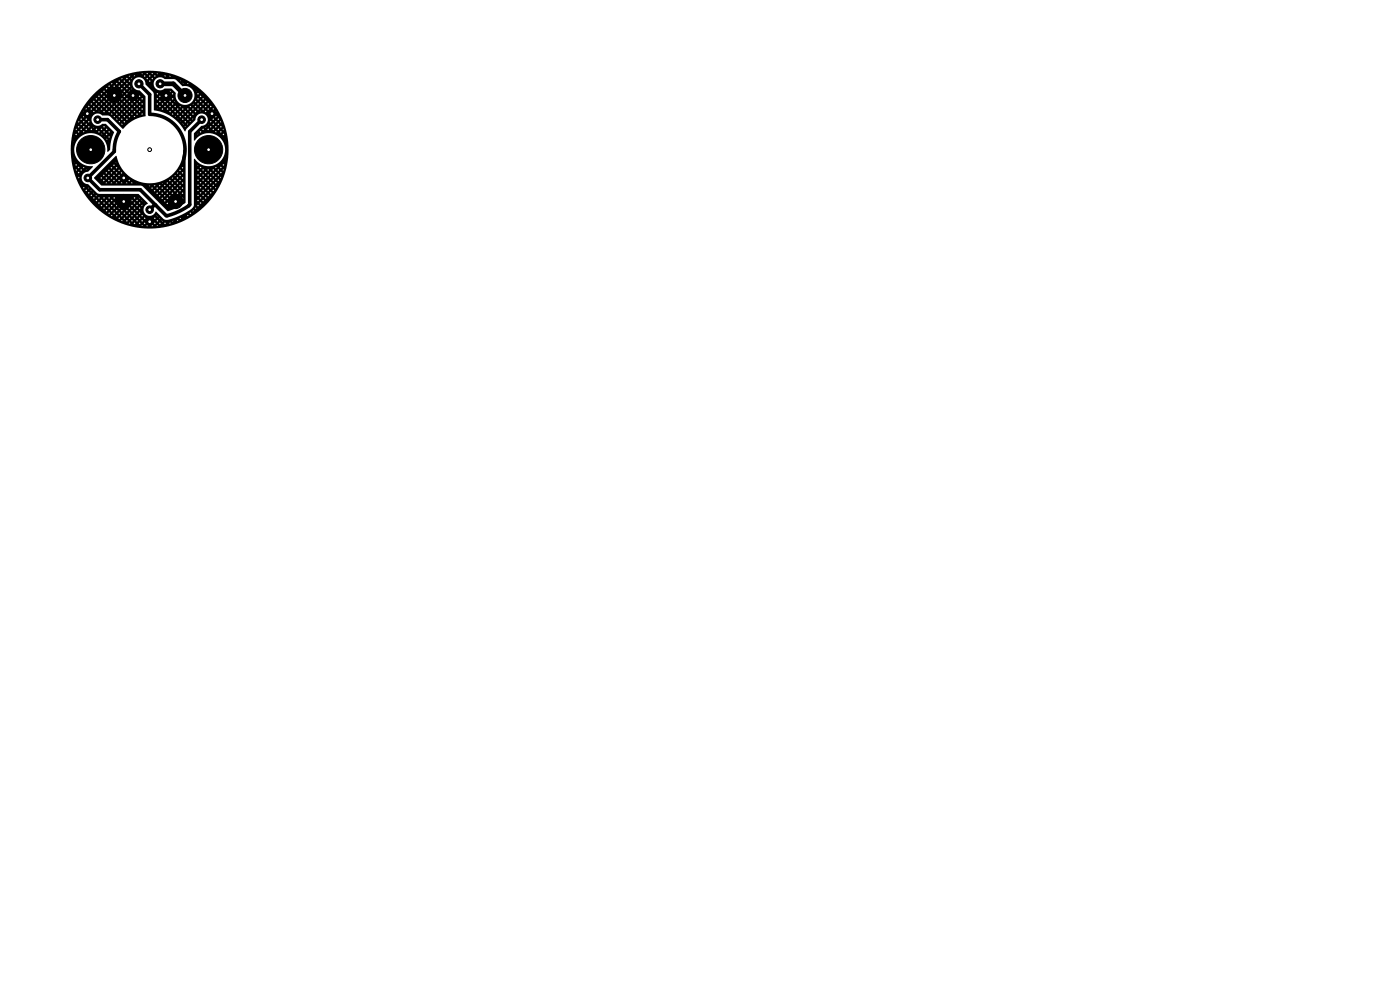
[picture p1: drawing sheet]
<svg xmlns="http://www.w3.org/2000/svg" width="297mm" height="210mm" viewBox="0 0 297 210" stroke-linecap="round" stroke-linejoin="round" font-family="sans-serif">
<g fill="#000" stroke="#000" stroke-width=".21">
<circle cx="29.5" cy="17.8" r=".87"/>
<circle cx="34" cy="17.8" r=".87"/>
<circle cx="18.5" cy="24.1" r=".8"/>
<circle cx="18.6" cy="37.7" r=".8"/>
<circle cx="19.2" cy="31.7" r="3"/>
<circle cx="20.7" cy="25.4" r=".8"/>
<circle cx="24.2" cy="20.2" r="1.5"/>
<circle cx="26.2" cy="37.7" r=".8"/>
<circle cx="28.2" cy="20.3" r="1.05"/>
<circle cx="31.7" cy="31.8" r=".4"/>
<circle cx="35.2" cy="20.3" r="1.05"/>
<circle cx="39.2" cy="20.2" r="1.5"/>
<circle cx="42.8" cy="25.4" r=".8"/>
<circle cx="44.2" cy="31.7" r="3"/>
<circle cx="45" cy="24.1" r=".8"/>
<circle cx="26.2" cy="42.7" r="1.5"/>
<circle cx="31.7" cy="44.5" r=".8"/>
<circle cx="31.7" cy="47" r=".8"/>
<circle cx="37.2" cy="42.7" r="1.5"/>
</g>
<path d="M29.5 17.8l2.2 2.3v4.1a7.5 7.5 0 0 1 7.3 9.6M20.7 25.4h2.1l2.5 2.5a7.6 7.6 0 0 0-1.1 4.2l-5.6 5.7 2.5 2.5h8.7l5.5 5.5a11.7 11.7 0 0 0 5-2.4v-15.5l2.5-2.5M33 43.5h-.3l-1 1" fill="none" stroke="#000" stroke-width=".76"/>
<path d="M34 17.8h2.8l2.5 2.4" fill="none" stroke="#000" stroke-width="1"/>
<path d="M19.8 20.1l.1-.2h1.5l.1 .2 .2-.2h.7l.2 .2v-.4h3.2l.1 .3 .1-.1h.7l.2 .2 .2-.2-.2-.2-.2 .2h-.7l-.2-.2h-3.2l-.2 .2h-.7l-.2-.2-.1 .2h-1.5l.6-.5h1.4l.2 .1 .2-.1h3.9l.2 .1 .2-.1 .8 .1 .2-.2-.1-.1-.2 .2h-.7l-.2-.2-.2 .2h-3.9l-.2-.2-.2 .2h-1.4l.6-.6h1.3l.2 .2 .2-.2h2.9l.1 .2 .2-.2h.7l.2 .2 .2-.2h.7l.2 .2-.1-.2h-.8l-.2-.2-.2 .2h-.7l-.2-.2-.1 .2-3-.1 2.1-.1h-2.2l-.2 .2h-1.3l.7-.5h1.2l.1 .2 .2-.2h.7l.2 .2 .2-.2h.7l.2 .2 .2-.2h.7l.2 .2 .2-.2h.7l.2 .2 .1-.2-.1-.2-.2 .2h-.7l-.2-.2-.2 .2h-.7l-.2-.2-.2 .2h-.7l-.2-.2-.2 .2h-.7l-.2-.2-.1 .2h-1.2a1.7 1.7 0 0 1 1.9-.4l.2-.2h.7l.2 .2 .1-.2h.8l.1 .2 .2-.2h.7l.2 .2 .2-.2-.2-.1-.2 .1h-.7l-.2-.1-.1 .1h-.8l-.1-.1-.2 .1-.9-.1-.2 .2h-.9a1.9 1.9 0 0 1 1.6-.4h-1l.3-.2h1.6l.2 .2 .2-.2h.7l.2 .2 .2-.2h.7l.2 .2 .1-.2-.1-.2-.2 .2h-.7l-.2-.2-.2 .2h-.7l-.2-.2-.2 .2h-1.6l.9-.5h1.3l.1 .1 .2-.1h.7l.2 .1 .2-.1h.8l.2-.2-.3 .2h-.7l-.2-.2-.2 .2h-2.3l1.3-.6h1.6l.2 .2 .1-.2h2.9l.2 .2 .2-.2h.7l.2 .2 .2-.2h.7l.1 .2 .2-.2h1.8l.3 .1 .8-.1 .1 .2 .2-.2h-1l-.2-.2-.2 .2h-1.8l-.2-.2-.1 .2h-.7l-.2-.2-.2 .2h-.7l-.2-.2-.2 .2h-1.9l-.1-.2-.1 .2h-2.7l1.2-.4h2.2h-2.2l.4-.1h2.7l.2 .2 .1-.2h.8l.1 .2 .2-.2h.7l.2 .2 .2-.2h.7l.2 .2 1.1-.1-2.3-.2-4.9 .1a16.7 16.7 0 0 1 21.2 16.2 16.7 16.7 0 0 1-21.2 16.1l4.9 .1 2.3-.2-1.1-.1-.2 .2h-.7l-.2-.1-.2 .1h-.7l-.2-.1-.1 .1h-.8l-.1-.2-.2 .2h-2.7l-.4-.1h2.2h-2.2l-1.2-.4h2.7l.1 .2 .2-.2h.7l.2 .2 .2-.2h.7l.2 .2 .2-.2h1.8l.1 .2 .2-.2h.7l.2 .2 .2-.2h.7l.2 .2 .2-.2h1l-.1-.2-.2 .2h-.7l-.2-.2-.2 .2h-.7l-.2-.2-.2 .2h-.7l-.2-.2-.1 .2h-1.8l-.2-.2-.2 .2h-.7l-.2-.2-.2 .2h-.7l-.2-.2-.1 .2h-.8l-.1-.2-.2 .2h-1.6l-1.3-.6h2.3l.2 .2 .2-.2h.7l.2 .2 .2-.2h.7l.2 .2 .2-.2h.7l.2 .2 .1-.2h2.9l.2 .2 .2-.2h.7l.2 .2v-.1l2.1 .1 .2-.2h1l-.1-.1-.2 .1-3 .1-.9-.1-.2-.1-.2 .1h-2.9l-.1-.1-.2 .1h-.7l-.2-.1-.2 .1h-.7l-.2-.1-.2 .1h-.7l-.2-.1-.2 .1h-.7l-.2-.1-.1 .1a2.45 2.45 0 0 1-2.1-.4l-.1-.1h1.6l.2 .2 .2-.2h.7l.2 .2 .2-.2h.7l.2 .2 .1-.2h.8l.1 .2 .2-.2h.7l.2 .2 .2-.2h.7l.2 .2 .2-.2h1.8l.1 .2 .2-.2h.7l.3 .1-.2-.1h-.8l-.2-.2-.1 .2h-1.8l-.2-.2-.2 .2h-.7l-.2-.2-.2 .2h-.7l-.2-.2-.1 .2h-.8l-.1-.2-.2 .2h-.7l-.2-.2-.2 .2h-.7l-.2-.2-.2 .2h-1.6l-.3-.2 1.1 .1-1.1-.1-.6-.4h.9l.2 .2 .9-.1 .2 .1 .1-.1h.8l.1 .1 .2-.1h.7l.2 .1 .2-.1h.7l.2 .1 .2-.1h.7l.2 .1 .2-.1h.7l.2 .1 .1-.1-.1-.2-.2 .2h-.7l-.2-.2-.2 .2h-.7l-.2-.2-.2 .2h-.7l-.2-.2-.2 .2h-.7l-.2-.2-.1 .2h-.8l-.1-.2-.2 .2h-.7l-.2-.2-.2 .1a2 2 0 0 1-1.7-.5h1.2l.1 .2 .2-.2h.7l.2 .2 .2-.2h.7l.2 .2 .2-.2h.7l.2 .2 .2-.2h.7l.2 .2 .1-.2h.8l.1 .2 .2-.2h.7l.2 .2 .2-.2-.2-.2-.2 .2h-.7l-.2-.2-.1 .2h-.8l-.1-.2-.2 .2h-.7l-.2-.2-.2 .2h-.7l-.2-.2-.2 .2h-.7l-.2-.2-.2 .2h-.7l-.2-.2-.1 .2h-1.2l-.7-.5h1.3l.2 .2 .2-.2h.7l.2 .2 .2-.2h.7l.2 .2 .1-.2h.8l.1 .2 .2-.2h.7l.2 .2 .2-.2h.7l.2 .2 .2-.2h.7l.2 .2 .2-.2-.2-.2-.2 .2h-.7l-.2-.2-.2 .2h-.7l-.2-.2-.2 .2h-.7l-.2-.2-.1 .2h-.8l-.1-.2-.2 .2h-.7l-.2-.2-.2 .2h-.7l-.2-.2-.2 .2h-1.3l-.6-.6h1.4l.2 .2 .2-.2h.7l.1 .2 .2-.2h.7l.2 .2 .2-.2h.7l.2 .2 .1-.2h1.9l.2 .2 .1-.2h.8l.1 .2 .2-.2h.7l.2 .2 .2-.2-.2-.1-.2 .1h-.7l-.2-.1-.1 .1h-.8l-.1-.1-.2 .1h-2.9l-.2-.1-.2 .1h-.7l-.2-.1-.1 .1h-.7l-.2-.1-.2 .1h-1.4l-.6-.5h1.5l.1 .2 .2-.2h.7l.2 .2 .2-.2h.7l.2 .2 .2-.2h.7l.2 .2v-.2h3l.2 .2 .2-.2h.7l.2 .2 .2-.2h.7l.1 .1 .1-.2-.9 .1-.2-.2-.2 .2h-.7l-.2-.2-.2 .2h-3l-.1-.2-.1 .2h-.7l-.2-.2-.2 .2h-.7l-.2-.2-.2 .2h-.7l-.2-.2-.1 .2h-1.5l-.5-.5h1.4l.2 .1 .2-.1h.7l.2 .1 .2-.1h.7l.1 .1 .2-.1h.7l.2 .1 .2-.1h4l.1 .1 .2-.1h.7l.2 .1 .2-.1h.8h-.8l-.2-.2-.2 .2h-.7l-.2-.2-.1 .2h-4l-.2-.2-.2 .2h-.7l-.2-.2-.1 .2h-.7l-.2-.2-.2 .2h-.7l-.2-.2-.2 .2h-1.4l-.5-.6h1.4l.2 .2 .1-.2h.8l.1 .2 .2-.2h.7l.2 .2 .2-.2h.7l.2 .2 .2-.2h.7h-.8h4.1l.1 .2 .2-.2h.7l.2 .2 .2-.2 .9 .2-.2-.2h-.7l-.2-.2-.2 .2h-.7l-.2-.2-.1 .2h-4.1l-.1-.2-.2 .2h-.7l-.2-.2-.2 .2h-.7l-.2-.2-.1 .2h-.8l-.1-.2-.2 .2h-1.4l-.4-.5h1.2l.2 .2 .2-.2h.7l.2 .2 .2-.2h.7l.2 .2 .2-.2h.7l.1 .2 .2-.2h.7l.2 .2 .2-.2h4l.1 .2 .2-.2h.7l.3 .1-.2-.2-.8 .1-.2-.2-.1 .2h-4l-.2-.2-.2 .2h-.7l-.2-.2-.1 .2h-.7l-.2-.2-.2 .2h-.7l-.2-.2-.2 .2h-.7l-.2-.2-.2 .2h-1.2l-.4-.6h1.1l.2 .2 .2-.2h.7l.2 .2 .1-.1-.3-.1h-.7l-.2-.1-.2 .1h-1.1l-.4-.5h1l.1 .2 .2-.2h.7l.3 .1-.2-.1h-.8l-.2-.2-.1 .2h-1l-.3-.5h.7l.2 .2 .2-.2 .9 .1-.2-.2-.7 .1-.2-.2-.2 .2h-.7l-.3-.6h.5l.2 .2 .1-.2 1 .2-.2-.2h-.8l-.1-.1-.7 .1-.2-.3-.1-.3 .6 .1-.6-.1-.7-1.6h.5l.1 .2 .1-.2-.1-.1-.6 .1-.4-1h.8l.2 .2 .2-.2-.2-.2-.2 .2h-.8l-.2-.6h.6v.2l.2-.1h.7l.2 .1 .1-.2h1.1h-2.9l-.1-.5h1.1l.2 .2 .2-.2h.7l.2 .2 .1-.2h-1l-.2-.2-.2 .2h-1.1l-.1-.5h.7l.1 .2 .2-.2-.2-.2-.1 .2h-.7l-.1-.6h.6h-.6l-.1-1 .5 .1-.5-.1-.1-1.6h.7l.1 .3a3.7 3.7 0 0 0 3.9 3.2l-1 1.1a1.34 1.34 0 0 0-1.4 1.3 1.34 1.34 0 0 0 1.4 1.4l1.8 1.8 .5 .2 8.4 .1 2 1.9a1.36 1.36 0 0 0-.9 1.7 1.36 1.36 0 0 0 1.5 1h1.2l.2 .1-.1-.2-1.3 .1 .6-.3 .5-.6 1.7 1.6 1 .1a3.3 3.3 0 0 1 2.4-.1l.2-.2-.1-.1-1.6 .1a4.3 4.3 0 0 1 3.1-.4l.2-.2-.1-.1-.2 .2h-1.6a2.7 2.7 0 0 1 2.1-.6l.2 .2 .2-.2-.2-.1-.2 .1h-1a1.54 1.54 0 0 1 1.7-.3l.1-.3-.2 .2h-.9l.8-.6 .8 .1 .2-.2-.2-.1-.1 .2h-.7l.4-.6h.7l.2 .2 .2-.2-.2-.2-.2 .2h-.7v-.5h1.3l.1 .1 .2-.1-.2-.2-.1 .2h-1.3v-.6h.7l.2 .2 .2-.2h.7l.2 .2 .2-.2-.2-.2-.2 .2h-.7l-.2-.2-.2 .2h-.7v-.5h1.3l.1 .2 .2-.2h.7l.2 .2 .2-.2-.2-.2-.2 .2h-.7l-.2-.2-.1 .2h-1.3v-.6h.7l.2 .2 .2-.2h.7l.2 .2 .2-.2h.7l.2 .2 .1-.2-.1-.1-.2 .1h-.7l-.2-.1-.2 .1h-.7l-.2-.1-.2 .1h-.7v-.5h1.3l.1 .2 .2-.2h.7l.2 .2 .2-.2h.7l.2 .2 .2-.2-.2-.2-.2 .2h-.7l-.2-.2-.2 .2h-.7l-.2-.2-.1 .2h-1.3v-.5h.7l.2 .2 .2-.2h.7l.2 .2 .2-.2h.7l.2 .2 .1-.2h.8l.1 .2 .2-.2-.2-.2-.1 .2h-.8l-.1-.2-.2 .2h-.7l-.2-.2-.2 .2h-.7l-.2-.2-.2 .2h-.7v-.6h1.3l.1 .2 .2-.2h.7l.2 .2 .2-.2h.7l.2 .2 .2-.2h.7l.1 .2 .2-.3-1 .1-.2-.1-.2 .1h-.7l-.2-.1-.2 .1h-.7l-.2-.1-.1 .1h-1.3v-.5h.7l.2 .2 .2-.2h.7l.2 .2 .2-.2h.7l.2 .2 .1-.2h.8l.1 .2 .2-.2-.2-.2-.1 .2h-.8l-.1-.2-.2 .2h-.7l-.2-.2-.2 .2h-.7l-.2-.2-.2 .2h-.7v-.6l1.3 .1 .1 .1 .2-.1h.7l.2 .1 .2-.1h.7l.2 .1 .2-.1h.7l.2 .1 .2-.1-.2-.2-.2 .2h-.7l-.2-.2-.2 .2h-.7l-.2-.2-.2 .2h-.7l-.2-.2-.1 .2-1.3-.1v-.5h.7l.2 .2 .2-.2h.7l.2 .2 .2-.2h.7l.2 .2 .1-.2h.8l.1 .2 .2-.2h.7l.2 .2 .2-.2-.2-.2-.2 .2h-.7l-.2-.2-.1 .2h-.8l-.1-.2-.2 .2h-.7l-.2-.2-.2 .2h-.7l-.2-.2-.2 .2h-.7v-.5h1.3l.1 .2 .2-.2h.7l.2 .2 .2-.2h.7l.2 .2 .2-.2h.7l.2 .2 .2-.2h.7l.1 .1 .1-.2-.9 .1-.2-.2-.2 .2h-.7l-.2-.2-.2 .2h-.7l-.2-.2-.2 .2h-.7l-.2-.2-.1 .2h-1.3v-.6h.7l.2 .2 .2-.2h.7l.2 .2 .2-.2h.7l.2 .2 .1-.2h.8l.1 .2 .2-.2h.7l.2 .2 .2-.2-.2-.1-.2 .1h-.7l-.2-.1-.1 .1h-.8l-.1-.1-.2 .1h-.7l-.2-.1-.2 .1h-.7l-.2-.1-.2 .1h-.7v-.5h1.3l.1 .2 .2-.2h.7l.2 .2 .2-.2h.7l.2 .2 .2-.2h.7l.2 .2 .2-.2h.7l.2 .2 .1-.2-.1-.2-.2 .2h-.7l-.2-.2-.2 .2h-.7l-.2-.2-.2 .2h-.7l-.2-.2-.2 .2h-.7l-.2-.2-.1 .2h-1.3v-.5h.7l.2 .1 .2-.1h.7l.2 .1 .2-.1h.7l.2 .1 .1-.1h.8l.1 .1 .2-.1h.7l.2 .1 .2-.1h.7l.2 .1v-.3l-.2 .2h-.7l-.2-.2-.2 .2h-.7l-.2-.2-.1 .2h-.8l-.1-.2-.2 .2h-.7l-.2-.2-.2 .2h-.7l-.2-.2-.2 .2h-.7v-.6h1.3l.1 .2 .2-.2h2.9l.2 .2 .2-.2h.7l.2 .2 .1-.2-.1-.2-.2 .2h-4l-.2-.1-.1 .1h-1.3v-.5l1 .1-.3-.1h-.7v-1.2l.2-.1a3.6 3.6 0 0 0 4.3 1.3h1.6l.2 .2 .2-.2-.2-.2-.2 .2h-1.6l.9-.6h1.3h-1.3l.8-.9h.6h-.6l.2-.3a3.5 3.5 0 0 0-.2-3.2l.6 .1-.6-.1-.8-.9h1.3h-1.3l-.9-.6h1.6l.2 .2 .2-.2-.2-.2-.2 .2h-1.6a3.7 3.7 0 0 0-4.4 1.3l-.1-1.3h.7l.3-.1-1 .1 .1-.2 .2-.3h1l.1 .1 .2-.1h4l.2 .2 .1-.2-.1-.2-.2 .2h-.7l-.2-.2-.2 .2h-2.9l-.2-.2-.1 .2h-1l.6-.6h.9l.2 .2 .2-.2h.7l.2 .2 .1-.2h.8l.1 .2 .2-.2h.7l.2 .2 .2-.2h.7l.2 .2v-.3l-.2 .1h-.7l-.2-.1-.2 .1h-.7l-.2-.1-.1 .1h-.8l-.1-.1-.2 .1h-.7l-.2-.1-.2 .1h-.9l.4-.4 1.2 .1 .2-.2h.7l.2 .2 .2-.2h.7l.2 .2 .2-.2h.7l.2 .2 .1-.2-.1-.2-.2 .2h-.7l-.2-.2-.2 .2h-.7l-.2-.2-.2 .2-2.1 .1 .3-.3 1.5-.2 .1-.1h.8l.1 .1 .2-.1h.7l.2 .1 .2-.1-.2-.2-.2 .2h-.7l-.2-.2-.1 .2-1.7 .1 .6-.7h.5l.2 .2 .2-.2h.7l.2 .2 .2-.2 .9 .1-.1-.2-.1 .1h-.7l-.2-.2-.2 .2h-.7l-.2-.2-.2 .2h-.5l.1-.5h1l.1 .2 .2-.2h.7l.2 .2 .2-.2-.2-.2-.2 .2h-.7l-.2-.2-.1 .2h-1l-.2-.5h1.7l.2 .1 .2-.2-.2-.1-.2 .2-1.7-.1a1.33 1.33 0 0 0-1.5-.6 1.33 1.33 0 0 0-1 1.4l-1.8 1.8-.3 .6-.7-1 .6 .1 .2-.2-.8 .1-.5-.7h.6l.2 .2h.9l.1-.1-.9 .1-.3-.2a1.22 1.22 0 0 1-1.2-.5l1.6 .1 .2 .2 .2-.2 .8 .1 .2-.2-1 .1-.2-.2-.2 .2h-.7l-.2-.2-.7 .1-.6-.6 1.7 .2 .2 .2 .2-.2h.7l.2 .2 .1-.2 .8 .1 .2-.2-1 .1-.1-.2-.2 .2h-.7l-.2-.2-.2 .2h-.7l-.2-.2h-.8l-.7-.5 1.9 .1 .1 .2 .2-.2h.7l.2 .2 .2-.2h.7l.2 .2 .2-.2-.2-.1-.2 .1h-.7l-.2-.1-.2 .1h-.7l-.2-.1-.1 .1h-.8l-.1-.1h-1l-.8-.4h1l.3 .1 .1-.1h.7l.2 .2 .2-.2h.7l.2 .2 .2-.2h.7l.2 .2 .1-.2h.7l.2 .2 .2-.2-.2-.2-.2 .2h-.7l-.1-.2-.2 .2h-.7l-.2-.2-.2 .2h-.7l-.2-.2-.2 .2h-.7l-.2-.2-.2 .2h-1l-1.4-.5h1.9l.2 .1 .2-.1h.7l.2 .1 .1-.1h.8l.1 .1 .2-.1h.7l.2 .1 .2-.1h.7l.2 .1 .2-.1h.7l.2 .1 .2-.1h1.7l.3 .1 .1-.1-.1-.1h2l.2 .2-.2-.3h-2.1l-.2 .2-1.8-.1h1l-.1-.1-.1 .1-.9-.1-.2 .2h-.7l-.2-.2-.2 .2h-.7l-.2-.2-.2 .2h-.7l-.2-.2-.1 .2h-.8l-.1-.2-.2 .2h-.7l-.2-.2-.2 .2h-1.9l-1.3-.3-.1-.3h1.7l.2 .2 .1-.2h.8l.1 .2 .2-.2h.7l.2 .2 .2-.2h.7l.2 .2 .2-.2h.7l.2 .2 .2-.2h.7l.2 .2 .1-.2h.7l.2 .2 .2-.2h.7l.2 .2 .2-.2h.7l.2 .2 .2-.2h.7l.2 .2 .1-.2 1 .1 .1-.1-.2-.2-.1 .2h-.8l-.1-.2-.2 .2h-.7l-.2-.2-.2 .2h-.7l-.2-.2-.2 .2h-.7l-.2-.2-.2 .2h-.7l-.1-.2-.2 .2h-.7l-.2-.2-.2 .2h-.7l-.2-.2-.2 .2h-.7l-.2-.2-.2 .2h-.7l-.2-.2-.1 .2h-.8l-.1-.2-.2 .2h-1.7v-.1h.9h-.9v-.4h1.1l.2 .2 .2-.2h.7l.2 .2 .2-.2h.7l.2 .2 .2-.2h.7l.2 .2 .1-.2h.8l.1 .2h1.1h-1.1l.2-.2h1.8l.2 .2 .2-.2h.7l.2 .2 .2-.2h.7l.1 .2 .2-.2h.7l.2 .2 .2-.2h.7l.2 .2 .2-.2-.2-.2-.2 .2h-.7l-.2-.2-.2 .2h-.7l-.2-.2-.1 .2h-.7l-.2-.2-.2 .2h-.7l-.2-.1-.2 .1h-2.9l-.1-.2-.2 .2h-.7l-.2-.2-.2 .2h-.7l-.2-.2-.2 .2h-.7l-.2-.2-.2 .2h-1.1v-.5h.6l.2 .1 .2-.1h.7l.2 .1 .1-.1h.8l.1 .1 .2-.1 2 .1h-1l.1-.1-.2-.2-.2 .2h-.7l-.2-.2-.1 .2h-.8l-.1-.2-.2 .2h-.7l-.2-.2-.2 .2h-.6v-.6h1.1l.2 .2 .2-.2h.7l.2 .2 .2-.2h.7l.2 .2 .2-.2h.7l.2 .2-.2-.3-.7 .1-.2-.2-.2 .2-1-.1-.8 .1-.2-.2-.2 .2h-1.1v-.5h.6l.2 .2h1.1h-1.1l.2-.2h2.8l.2 .2 .2-.2-.2-.2-.2 .2h-2.8l-.2-.2-.2 .2h-.6v-.6h1.1l.2 .2 .2-.1-.2-.2-.2 .1h-1.1v-.5h.6l.2 .2 .2-.2h2.8l.2 .2 .2-.2-.2-.2-.2 .2h-2.8l-.2-.2-.2 .2h-.6l-.3-.5h.7l-.7-.1h3.6l.2 .2 .1-.1-3.9-.1-1.3-1.2h.8l.2 .2-.2-.2h-.8l-.2-.3h1.8a1.41 1.41 0 0 0 .9 1.3 1.41 1.41 0 0 0 1.5-.3h1.4l.9 .9a2.06 2.06 0 0 0 2.5 2.5h1.1l.2-.1h.7l.2 .1 .2-.1h.7l.2 .1 .2-.1h.7l.2 .1 .1-.1-.1-.2-.2 .2h-.7l-.2-.2-.2 .2h-.7l-.2-.2-.2 .2-2 .1 .9-.6 .8 .1 .2-.2h.7l.1 .2 .2-.2h.7l.2 .2 .2-.2-.2-.2-.2 .2h-.7l-.2-.2-.1 .2h-.7l-.2-.1-.1 .2h-.7l.4-.6h.7l.2 .2 .2-.2h.7l.2 .2 .2-.2-.2-.2-.2 .2h-.7l-.2-.2-.2 .2h-.7l.1-.6h1.2l.1 .2 .2-.2-.2-.1-.1 .1h-1.2v-.5h.6l.2 .2 .2-.2-.2-.2-.2 .2h-.6l-.2-.6 .7 .1-.7-.1-.2-.4a2.2 2.2 0 0 0-2.1-.6l-.7-.7 2 .2-.2-.2-.8 .1-.2-.1h-.8l-.5-.5h.7l.2 .1-.2-.2-.7 .1-.6-.3-2.1-.1h3l-3.1-.1a1.38 1.38 0 0 0-2.1 1.2h-1.7l.5-.1h-.6l-.1-.5h.9l.2 .2 .2-.2-.2-.2-.2 .2h-.9l-.4-.5h.8l.1 .1 .2-.1h.7l.2 .1 .2-.2-.2-.1-.2 .2h-.7l-.2-.2-.1 .2-.9-.1a1.4 1.4 0 0 0-2.1 .9 1.4 1.4 0 0 0 1.5 1.7l1.3 1.2v4.2a7.8 7.8 0 0 0-4.7 2.7h-.2l-1-1h.7l.2 .2 .1-.1-.2-.2-.1 .1h-.7l-.5-.5h.7l.1 .2 .2-.2h.7l.2 .2 .2-.2-.2-.2-.2 .2h-.7l-.2-.2-.1 .2h-.7l-.6-.6h.7l.2 .2 .1-.1h.8l.1 .2 .2-.2h.7l.2 .2 .2-.2-.2-.2-.2 .2h-.7l-.2-.2-.1 .2h-.8l-.1-.2-.2 .1h-.7l-.5-.5h.7l.2 .2 .1-.2h.7l.2 .2 .2-.2h.7l.2 .2 .2-.2h.7l.2 .2 .1-.2 .9 .2 .2-.2-.2-.1-.1 .1h-.8l-.1-.1-.2 .1h-.7l-.2-.1-.2 .1h-.7l-.2-.1-.2 .1h-.7l-.2-.1-.1 .1h-.7l-.5-.2h-1.2l-.5-.3h2.3l.2 .1 .2-.1h.7l.2 .2 .1-.2h.8l.1 .2 .2-.2h.7l.2 .2 .2-.2h.7l.2 .2 .2-.2h.7l.2 .2 .2-.2h1l-.1-.2-.2 .2h-.7l-.2-.2-.2 .2h-.7l-.2-.2-.2 .2h-.7l-.2-.2-.2 .2h-.7l-.2-.2-.1 .2h-.8l-.1-.2-.2 .2h-.7l-.2-.2-.2 .2h-2.3a1.31 1.31 0 0 0-1.7 1.5 1.31 1.31 0 0 0 2.2 .6h.8l1.7 1.8a8.8 8.8 0 0 0-.9 3.7l-.4 .4h-.1l-.1-1.2-.3-.9h.6h-.6l-.5-.6h.6l.2 .2 .1-.1-.2-.2-.7 .1-.6-.6 1.7 .2 .1 .1 .2-.2-.2-.1-.1 .2h-.7l-.2-.2a1.92 1.92 0 0 1-1.8-.5l2.1 .1 .2 .2 .2-.2-.2-.2-.2 .2h-.7l-.2-.2h-1.5a3.5 3.5 0 0 0-4.3 3.5h-.7l.1-1.7 .5-.1-.5 .1 .1-1h.6h-.6l.1-.6h.7l.1 .2 .2-.2-.2-.2-.1 .2h-.7l.1-.5h1.1l.2 .2 .2-.2h3.9l.2 .1 .2-.1h.7l.2 .2 .2-.2h.7l.1 .2 .2-.2-.2-.2-.1 .2h-.7l-.2-.2-.2 .2h-.7l-.2-.2-.2 .2h-2.9l-.1-.2h2.1h-2.1l-.2 .2h-.7l-.2-.2-.2 .2h-1.1l.1-.5 .6 .1 .2-.2h.7l.2 .2 .2-.2h.7l.2 .2 .2-.2h.7l.2 .2 .2-.2h.7l.2 .2 .1-.2h.8l.1 .2 .2-.2h.7l.2 .2 .2-.2-.2-.1-.2 .1h-.7l-.2-.1-.1 .1h-.8l-.1-.1-.2 .1h-.7l-.2-.1-.2 .1h-.7l-.2-.1-.2 .1h-.7l-.2-.1-.2 .1h-.7l-.2-.1v.2h-.6l.2-.6h.8l.2 .2 .2-.2h.7l.2 .2 .1-.2h.8l.1 .2 .2-.2h.7l.2 .2-.2-.2h2.2l.2 .2 .2-.2-.2-.1-.2 .1h-2.9l-.2-.2-.1 .2h-.8l-.1-.2-.2 .2h-.7l-.2-.2-.2 .2h-.8l.2-.5h1.1l.2 .1 .2-.1h.7l.2 .1 .2-.1h.7h-.7l-.2-.2-.2 .2h-.7l-.2-.2-.2 .2h-1.1l.2-.5 .6 .1 .2-.2h.7l.2 .2 .1-.2h.8l.1 .2 .2-.1-.2-.3-.1 .2h-.8l-.1-.2-.2 .2h-.7l-.2-.1-.1 .2h-.5l.2-.6h.7l.2 .2 .2-.2h.7l.2 .2 .2-.2-.2-.2-.2 .2h-.7l-.2-.2-.2 .2h-.7l.2-.6h1.1l.2 .2 .1-.1-.2-.2-.1 .1h-1.1l.3-.4 .6-.1-.6 .1 .1-.2h2.6h-2.6l.2-.4h4.8l.2 .1 .2-.1h.7l.1 .1 .2-.1h.7l.2 .1 .2-.1h.7l.2 .1 .2-.1h.7l.2 .1 .2-.1h.7l.2 .1 .1-.1h.8l.1 .1 .2-.1h.7l.2 .1 .2-.1-.2-.2-.2 .2h-.7l-.2-.2-.1 .2h-.8l-.1-.2-.2 .2h-.7l-.2-.2-.2 .2h-.7l-.2-.2-.2 .2h-.7l-.2-.2-.2 .2h-.7l-.2-.2-.1 .2h-.7l-.2-.2-.2 .2-1.9-.1h1.1l-.1-.1h-1.1l-.2 .2h-2l.1-.2-.2 .2h-.5l.3-.6 .8 .1 1-.1 .2 .2 .2-.2h.7l.2 .2 .1-.2h.8l.1 .2 .2-.2h.7l.2 .2 .2-.2h.7l.2 .2 .2-.2h.7l.2 .2 .1-.2h.8l.1 .2 .2-.2h.7l.2 .2 .2-.2h.7l.2 .2 .2-.2h.7l.2 .2 .2-.2h.7l.2 .2 .1-.2-.1-.2-.2 .2h-.7l-.2-.2-.2 .2h-.7l-.2-.2-.2 .2h-.7l-.2-.2-.2 .2h-.7l-.2-.2-.1 .2h-.8l-.1-.2-.2 .2h-.7l-.2-.2-.2 .2h-.7l-.2-.2-.2 .2h-.7l-.2-.2-.1 .2h-.8l-.1-.2-.2 .2h-.7l-.2-.2-.2 .2h-.7l-.2-.2-.2 .2h-.7l.3-.5h1l.1 .2 .2-.2h.7l.2 .2 .2-.2h.7l.2 .2 .2-.2h.7l.2 .2 .2-.2h.7l.1 .2 .2-.2h.7l.2 .2 .2-.2h.7l.2 .2 .2-.2h.7l.2 .2 .2-.2h.7l.2 .2 .1-.2h.8l.1 .2 .2-.2h.7l.2 .2 .2-.2-.2-.2-.2 .2h-.7l-.2-.2-.1 .2h-.8l-.1-.2-.2 .2h-.7l-.2-.2-.2 .2h-.7l-.2-.2-.2 .2h-.7l-.2-.2-.2 .2h-.7l-.2-.2-.1 .2h-.7l-.2-.2-.2 .2h-.7l-.2-.2-.2 .2h-.7l-.2-.2-.2 .2h-.7l-.2-.2-.1 .2h-1l.4-.5h1.1l.2 .1 .2-.1h.7l.2 .1 .1-.1h.8l.1 .1 .2-.1h.7l.2 .1 .2-.1h.7l.2 .1 .2-.1h.7l.2 .1 .1-.1h.8l.1 .1 .2-.1h.7l.2 .1 .2-.1h.7l.2 .1 .2-.1h.7l.2 .1 .2-.1h.7l.2 .1 .1-.1-.1-.2-.2 .2h-.7l-.2-.2-.2 .2h-.7l-.2-.2-.2 .2h-.7l-.2-.2-.2 .2h-.7l-.2-.2-.1 .2h-.8l-.1-.2-.2 .2h-.7l-.2-.2-.2 .2h-.7l-.2-.2-.2 .2h-.7l-.2-.2-.1 .2h-.8l-.1-.2-.2 .2h-.7l-.2-.2-.2 .2h-1.1l.4-.6h1.2l.2 .2 .2-.2h.7l.2 .2 .2-.2h.7l.2 .2 .2-.2h.7l.1 .2h2.2l.2-.2h.7l.2 .2 .2-.2h.7l.2 .2 .1-.2h.8l.1 .2 .2-.2h.7l.2 .2 .2-.2-.2-.2-.2 .2h-.7l-.1-.1-1 .1-.1-.2-.2 .2h-.7l-.2-.2-.2 .2-.8-.1-.2 .2h-2l-.1-.2-.8 .1-.2-.2-.2 .2h-.7l-.2-.2-.2 .2h-.7l-.2-.2-.2 .2h-1.2l.4-.5h1.4l.2 .2 .1-.2h.8l.1 .2 .2-.2h.7l.2 .2 .1-.2h3l.1 .2 .2-.2h.7l.2 .2h2.2l.2-.2h.7l.2 .2 .1-.2-.1-.2-.2 .2-.8-.1-.2 .2h-2l.1-.1-.2-.2-.2 .2h-.7l-.2-.2-.1 .2h-3l-.1-.2-.2 .2h-.7l-.2-.2-.1 .2h-.8l-.1-.2-.2 .2h-1.4l.5-.6h1.4l.2 .2 .2-.2h.7l.2 .2 .2-.2h3.9l.2 .2 .2-.2h2.8l.2 .2 .2-.2-.2-.1-.2 .1h-2.8l-.2-.1-.2 .1h-3.9l-.2-.1-.2 .1h-.7l-.2-.1-.2 .1h-1.4zM22.6 35.1h1.4l.2 .1 .2-.1-.2-.2-.2 .2h-1.4l.5-.6h1.4l.2 .2-.1-.3-1.5 .1 1.4-1.4h.2a7.1 7.1 0 0 0 7.9 5.7h2.7l.2 .2 .2-.2h.7l.2 .2 .2-.2h.7l.2 .2 .1-.2h.7l.2 .2 .2-.1-.2-.3-.2 .2h-.7l-.1-.2-.2 .2h-.7l-.2-.2-.2 .2h-.7l-.2-.2-.2 .2h-2.7l2-.5h1.3l.1 .2 .2-.2h.7l.2 .2 .2-.2h.7l.2 .2 .2-.2-.2-.2-.2 .2h-.7l-.2-.2-.2 .2h-.7l-.2-.2-.1 .2h-1.3l.9-.5h.9l.2 .1 .2-.1h.7l.2 .1 .1-.1h.7l.2 .1 .2-.1-.2-.2-.2 .2h-.7l-.1-.2-.2 .2h-.7l-.2-.2-.2 .2h-.9l.7-.5 .9 .1 .2-.2h.7l.2 .2 .2-.2-.2-.2-.2 .2-.8-.1-.2 .2h-.8l.6-.6 .9 .2 .1-.2h.7l.2 .2 .2-.2-.2-.2-.2 .2h-.7l-.1-.2-.2 .2h-.7l.6-.6h.6l.2 .2 .2-.2-.2-.1-.2 .1h-.6l.4-.5h.7l.2 .2 .2-.2-.2-.2-.2 .2h-.7l.5-1h.6h-.6l.4-1.3 .2-1.5h.4l.1 11.2-1.6 1-2.2 .8-1.2-1.1 1.6 .1-.1-.1h-1.5l-.5-.6h1.4l.2 .2 .1-.1-.1-.2-.2 .1h-1.4l-.6-.5h1.5l.2 .2 .1-.2-.1-.2-.2 .2h-1.5l-.5-.5h1.4l.2 .1 .2-.1h.7l.2 .1 .2-.1-.2-.2h3.2l.1 .3 .1-.2-.2-.1h-3.2l-.2 .2h-.7l-.2-.2-.2 .2h-1.4l-.5-.6h1.4l.2 .2 .2-.2h.7l.2 .2 .1-.2h.8l.1 .2 .2-.2-.1-.1h2.1l.2 .1-.2-.2h-2.2l-.1 .2h-.8l-.1-.2-.2 .2h-.7l-.2-.2-.2 .2h-1.4l-.6-.5h1.5l.1 .2 .2-.2h.7l.2 .2 .2-.2h.7l.2 .2 .2-.2h.7l.2 .2 .2-.2h.7l.2 .1 .1-.1h.7l.2 .2 .2-.2-.2-.2-.2 .2h-.7l-.1-.2-.2 .2h-.7l-.2-.2-.2 .2h-.7l-.2-.2-.2 .2h-.7l-.2-.2-.2 .2h-.7l-.2-.2-.1 .2h-1.5l-.5-.6h1.4l.2 .2 .2-.2h.7l.2 .2 .2-.2h.7l.2 .2 .1-.2h.8l.1 .2 .2-.2h.7l.2 .2 .2-.2h.7l.2 .2 .2-.2-.2-.1-.2 .1h-.7l-.2-.1-.2 .1h-.7l-.2-.1-.1 .1h-.8l-.1-.1-.2 .1h-.7l-.2-.1-.2 .1h-.7l-.2-.1-.2 .1h-1.4l-.5-.5h1.4l.2 .2 .1-.2h.8l.1 .2 .2-.2h.7l.2 .2 .2-.2h.7l.2 .2 .2-.2h.7l.2 .2 .2-.2h.7l.2 .2 .1-.2h.7l.2 .2 .2-.1-.2-.3-.2 .2h-.7l-.1-.2-.2 .2h-.7l-.2-.2-.2 .2h-.7l-.2-.2-.2 .2h-.7l-.2-.2-.2 .2h-.7l-.2-.2-.1 .2h-.8l-.1-.2-.2 .2h-1.4l-.8-.5h1.7l.1 .1 .2-.1h-2.2h2.9l.2 .1 .2-.1h.7l.2 .1 .2-.1h.7l.2 .1 .1-.1h.8l.1 .1 .2-.1h.7l.2 .1 .2-.1h.7l.2 .1 .2-.1-.2-.2-.2 .2h-.7l-.2-.2-.2 .2h-.7l-.2-.2-.1 .2h-.8l-.1-.2-.2 .2h-.7l-.2-.2-.2 .2h-12.2l-.4-.5 13.3 .1 .2-.2-13.5 .1-.1-.1 8 .1-.9-.1-.1-.2-.2 .2h-.7l-.2-.2-.2 .2h-.7l-.2-.2-.2 .2h-.7l-.2-.2-.2 .2h-.7l-.2-.2-.1 .2h-.8l-.1-.2-.2 .2h-1.4l-.6-.5h1.4l.2 .2 .2-.2h.7l.2 .2 .2-.2h.7l.2 .2 .2-.2h.7l.2 .2 .1-.2h1.8l.2 .2 .2-.2-.2-.2-.2 .2h-1.8l-.1-.2-.2 .2h-.7l-.2-.2-.2 .2h-.7l-.2-.2-.2 .2h-.7l-.2-.2-.2 .2h-1.4l-.5-.5h1.4l.2 .1 .2-.1h.7l.2 .1 .1-.1h.8l.1 .1 .2-.1h.7l.2 .1 .2-.1-.2-.2-.2 .2h-.7l-.2-.2-.1 .2h-.8l-.1-.2-.2 .2h-.7l-.2-.2-.2 .2h-1.4l.5-.6h1.4l.2 .2 .2-.2h.7l.2 .2 .2-.2h.7l.2 .2 .2-.2h.7l.2 .2 .1-.2-.1-.2-.2 .2h-.7l-.2-.2-.2 .2h-.7l-.2-.2-.2 .2h-.7l-.2-.2-.2 .2h-1.4l.6-.5h1.4l.2 .2 .1-.2h.8l.1 .2 .2-.2h.7l.2 .2 .2-.2h.7l.2 .2 .1-.2-.1-.2-.2 .2h-.7l-.2-.2-.2 .2h-.7l-.2-.2-.1 .2h-.8l-.1-.2-.2 .2h-1.4l.5-.6h1.4l.2 .2 .2-.2h.7l.2 .2 .2-.2h.7l.2 .2 .1-.2-.1-.1-.2 .1h-.7l-.2-.1-.2 .1h-.7l-.2-.1-.2 .1h-1.4l.5-.5h1.5l.1 .2 .2-.2h.7l.2 .2 .2-.2-.2-.2-.2 .2h-.7l-.2-.2-.1 .2h-1.5z" fill="#000"/>
<g fill="#fff" stroke="#fff" stroke-width=".21">
<circle cx="19.2" cy="31.7" r=".17"/>
<circle cx="44.3" cy="31.7" r=".17"/>
<circle cx="31.7" cy="31.7" r=".17"/>
<circle cx="39.3" cy="20.2" r=".18"/>
<circle cx="26.2" cy="42.7" r=".18"/>
<circle cx="24.3" cy="20.2" r=".18"/>
<circle cx="37.3" cy="42.7" r=".17"/>
<circle cx="28.2" cy="20.3" r=".17"/>
<circle cx="35.2" cy="20.3" r=".18"/>
<circle cx="29.5" cy="17.8" r=".17"/>
<circle cx="34" cy="17.8" r=".17"/>
<circle cx="18.5" cy="24.1" r=".17"/>
<circle cx="20.7" cy="25.4" r=".17"/>
<circle cx="45" cy="24.1" r=".17"/>
<circle cx="42.8" cy="25.4" r=".17"/>
<circle cx="31.7" cy="47" r=".17"/>
<circle cx="31.7" cy="44.5" r=".17"/>
<circle cx="26.2" cy="37.7" r=".18"/>
<circle cx="18.6" cy="37.7" r=".17"/>
</g>
</svg>
